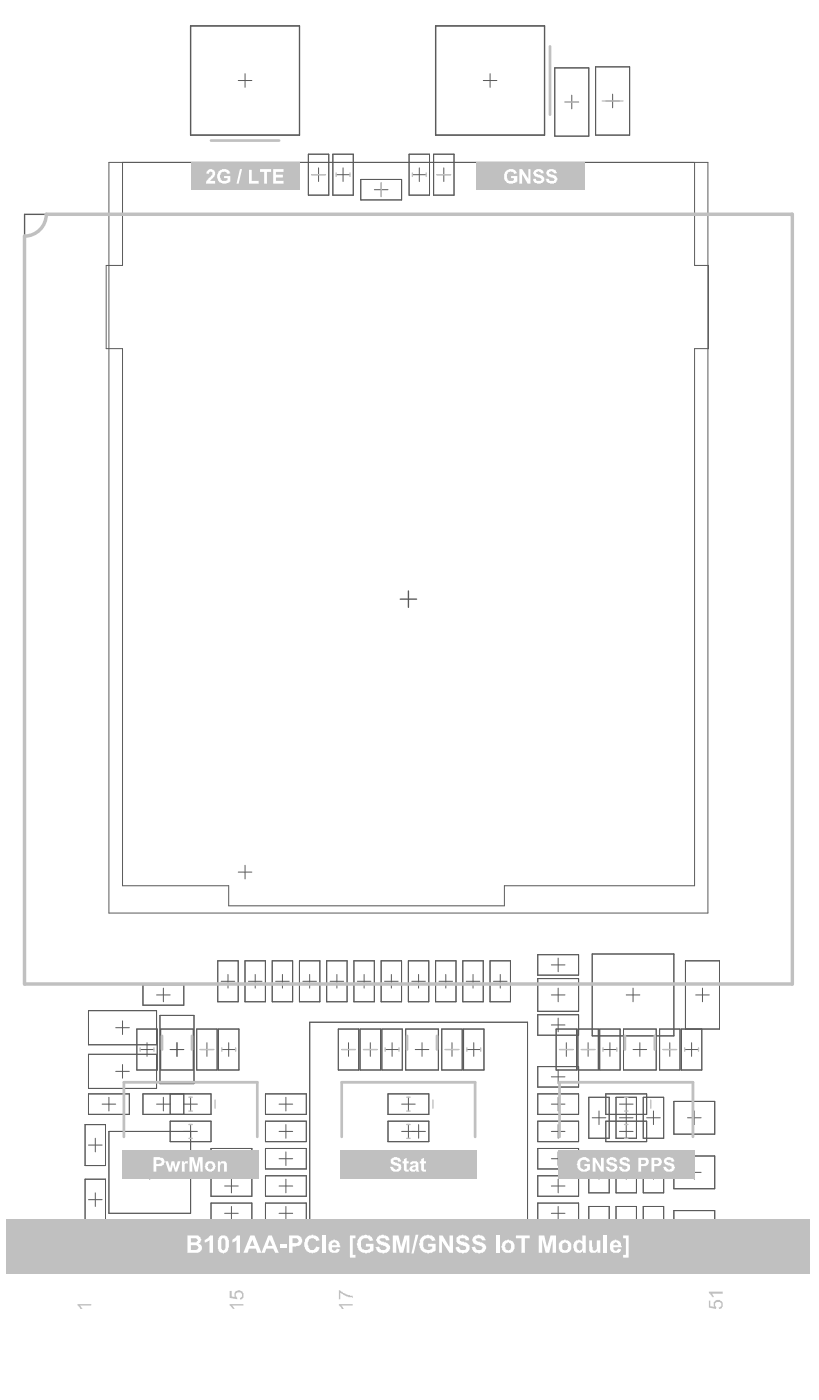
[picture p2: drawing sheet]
<svg xmlns="http://www.w3.org/2000/svg" width="100mm" height="171mm" viewBox="0 0 100 171" stroke-linecap="round" stroke-linejoin="round" font-family="sans-serif">
<g fill="none" stroke="#5a5a5a" stroke-width=".12">
<path d="M13.3 19.8h73v91.6h-73zM14.9 19.8v12.6h-2v10.1h2v65.5h13v2.5h33.6v-2.5h23.2v-65.5h1.7v-10.1h-1.7v-12.6M23.2 3.2h13.3v13.3h-13.3zM29 9.8h1.7M29.9 9v1.7M37.6 18.8h2.5v5h-2.5zM40.6 18.8h2.5v5h-2.5zM49.9 18.8h2.5v5h-2.5zM52.9 18.8h2.4v5h-2.4zM53.1 3.2h13.3v13.3h-13.3zM58.9 9.8h1.7M59.7 9v1.7"/>
<path d="M67.6 8.3h4.2v8.3h-4.2zM68.9 12.4h1.6M69.7 11.6v1.7M72.6 8.2h4.2v8.3h-4.2zM73.8 12.3h1.7M74.7 11.5v1.6M38 21.3h1.7M38.8 20.5v1.6M41 21.3h1.7M41.8 20.5v1.6M44 21.9h5v2.5h-5zM45.6 23.1h1.7"/>
<path d="M46.5 22.3v1.7M50.3 21.3h1.6M51.1 20.5v1.6M53.3 21.3h1.6M54.1 20.5v1.6M26.5 117.2h2.5v5h-2.5zM27 119.7h1.6M27.8 118.8v1.7M29 106.4h1.7M29.9 117.2h2.5v5h-2.5zM29.9 105.5v1.7M30.3 119.7h1.6"/>
<path d="M31.1 118.8v1.7M33.2 117.2h2.5v5h-2.5zM33.6 119.7h1.7M34.4 118.8v1.7M36.5 117.2h2.5v5h-2.5zM36.9 119.7h1.7M37.7 118.8v1.7M39.8 117.2h2.5v5h-2.5zM40.2 119.7h1.7M41.1 118.8v1.7M43.1 117.2h2.5v5h-2.5zM43.6 119.7h1.6"/>
<path d="M44.4 118.8v1.7M46.5 117.2h2.4v5h-2.4zM46.9 119.7h1.6M47.7 118.8v1.7M49.8 117.2h2.5v5h-2.5zM50.2 119.7h1.7M51 118.8v1.7M53.1 117.2h2.5v5h-2.5zM53.5 119.7h1.7M54.3 118.8v1.7M56.4 117.2h2.5v5h-2.5zM56.8 119.7h1.7"/>
<path d="M57.7 118.8v1.7M59.7 117.2h2.5v5h-2.5zM60.2 119.7h1.6M61 118.8v1.7M65.6 116.4h4.9v2.5h-4.9zM65.6 119.3h4.9v4h-4.9zM67.2 117.7h1.7M68 116.8v1.7M72.2 116.3h9.9v10h-9.9zM10.4 137.2h2.5v5h-2.5zM10.8 133.4h5v2.5h-5zM10.8 123.3h8.3v4.1h-8.3z"/>
<path d="M10.8 128.6h8.3v4.1h-8.3zM10.8 139.7h1.6M11.6 138.8v1.7M12.4 134.7h1.7M13.3 133.8v1.7M14.1 130.7h1.7M14.1 125.3h1.7M14.9 124.5v1.7M14.9 129.8v1.7M16.7 125.5h2.5v5h-2.5zM17.1 128h1.7M17.4 133.4h8.3v2.5h-8.3z"/>
<path d="M17.4 120.1h5v2.5h-5zM17.9 127.2v1.6M19.1 134.7h1.6M19.1 121.3h1.6M19.5 123.8h4.1v8.4h-4.1zM19.6 125.5h4v5h-4zM19.9 120.5v1.7M19.9 133.8v1.7M20.7 136.7h5v2.5h-5zM20.7 128h1.7M20.7 133.4v2.5M21.6 127.2v1.6"/>
<path d="M22.4 134.7h1.7M22.4 133.4v2.5M23.2 137.2v10.8h-9.9v-10h10.8M23.2 133.8v1.7M24 125.5h2.5v5h-2.5zM24.4 128h1.7M25.2 127.2v1.6M26.6 125.5h2.5v5h-2.5zM27.1 128h1.6M27.9 127.2v1.6M32.4 133.4h4.9v2.5h-4.9zM32.4 136.7h4.9v2.5h-4.9z"/>
<path d="M34 138h1.7M34 134.7h1.7M34.9 133.8v1.7M34.9 137.2v1.6M37.8 124.7h26.5v26.6h-26.5zM41.2 125.5h2.5v5h-2.5zM41.7 128h1.6M42.5 127.2v1.6M43.9 125.5h2.5v5h-2.5zM44.3 128h1.7M45.1 127.2v1.6M46.6 125.5h2.4v5h-2.4z"/>
<path d="M47 128h1.6M47.3 133.4h5v2.5h-5zM47.3 136.7h5v2.5h-5zM47.8 127.2v1.6M49 138h2.9M49 134.7h1.6M49.5 125.5h3.9v5h-3.9zM49.8 133.8v1.7M49.8 137.2v1.6M50.6 128h1.7M51 137.2v1.6M51.4 127.2v1.6"/>
<path d="M53.9 125.5h2.4v5h-2.4zM54.3 128h1.6M55.1 127.2v1.6M56.5 125.5h2.5v5h-2.5zM56.9 128h1.7M57.8 127.2v1.6M65.6 123.8h4.9v2.5h-4.9zM65.6 130.1h4.9v2.5h-4.9zM65.6 133.4h4.9v2.5h-4.9zM65.6 136.7h4.9v2.5h-4.9zM67.2 138h1.7M67.2 131.3h1.7"/>
<path d="M67.2 134.7h1.7M67.2 121.3h1.7M67.2 125h1.7M67.8 125.5h2.5v5h-2.5zM68 120.5v1.7M68 124.2v1.6M68 130.5v1.7M68 133.8v1.7M68 137.2v1.6M68.2 128h1.7M69 127.2v1.6M70.4 125.5h2.5v5h-2.5z"/>
<path d="M70.9 128h1.6M71.7 127.2v1.6M71.8 133.8h2.5v5h-2.5zM72.2 136.3h1.6M73 135.5v1.7M73.1 125.5h2.5v5h-2.5zM73.5 128h1.7M73.8 133.4h5v2.5h-5zM73.8 136.7h5v2.5h-5zM74.3 127.2v1.6M75.1 133.8h2.5v5h-2.5zM75.5 138h1.7"/>
<path d="M75.5 134.7h1.7M75.5 136.3h1.7M76 125.5h4v5h-4zM76.3 121.3h1.7M76.3 133.8v5M77.2 120.5v1.7M77.2 128h1.6M78 127.2v1.6M78.4 133.8h2.5v5h-2.5zM78.8 136.3h1.7M79.7 135.5v1.7M80.4 125.5h2.5v5h-2.5z"/>
<path d="M80.8 128h1.7M81.6 127.2v1.6M82.1 134.3h5v4h-5zM83.5 128h1.6M83.6 125.5v-8.3h4.1v8.3h-4.6v5h2.4v-5M83.8 136.3h1.7M84.3 127.2v1.6M84.6 135.5v1.7M84.8 121.3h1.7M85.6 120.5v1.7M10.4 143.8h2.5v5h-2.5zM10.8 146.3h1.6"/>
<path d="M11.6 145.5v1.6M17.4 150.1h5v2.5h-5zM17.4 143h1.7M18.3 142.2v1.6M19.1 151.3h1.6M19.9 150.5v1.6M25.7 140.1h5v2.5h-5zM25.7 143.4h5v2.5h-5zM25.7 146.7h5v2.5h-5zM25.7 150.1h5v2.5h-5zM27.4 151.3h1.6M27.4 141.3h1.6"/>
<path d="M27.4 144.6h1.6M27.4 148h1.6M28.2 140.5v1.7M28.2 143.8v1.7M28.2 147.1v1.7M28.2 150.5v1.6M32.4 140.1h4.9v2.5h-4.9zM32.4 143.4h4.9v2.5h-4.9zM32.4 146.7h4.9v2.5h-4.9zM32.4 150.1h4.9v2.5h-4.9zM34 151.3h1.7M34 141.3h1.7"/>
<path d="M34 144.6h1.7M34 148h1.7M34.9 140.5v1.7M34.9 143.8v1.7M34.9 147.1v1.7M34.9 150.5v1.6M65.6 140.1h4.9v2.5h-4.9zM65.6 143.4h4.9v2.5h-4.9zM65.6 146.7h4.9v2.5h-4.9zM65.6 150.1h4.9v2.5h-4.9zM67.2 151.3h1.7M67.2 141.3h1.7"/>
<path d="M67.2 144.6h1.7M67.2 148h1.7M68 140.5v1.7M68 143.8v1.7M68 147.1v1.7M68 150.5v1.6M71.8 140.5h2.5v5h-2.5zM71.8 147.1h2.5v5h-2.5zM72.2 143h1.6M72.2 149.6h1.6M73 142.2v1.6M73 148.8v1.7"/>
<path d="M75.1 140.5h2.5v5h-2.5zM75.1 147.1h2.5v5h-2.5zM75.5 143h1.7M75.5 149.6h1.7M76.3 142.2v1.6M76.3 148.8v1.7M78.4 140.5h2.5v5h-2.5zM78.4 147.1h2.5v5h-2.5zM78.8 143h1.7M78.8 149.6h1.7M79.7 142.2v1.6M79.7 148.8v1.7"/>
<path d="M82.1 141h5v4h-5zM82.1 147.6h5v4h-5zM83.8 143h1.7M83.8 149.6h1.7M84.6 142.2v1.6M84.6 148.8v1.7"/>
</g>
<path d="M23.2 3.2h13.3v13.3h-13.3zM53.1 3.2h13.3v13.3h-13.3zM3 26.1h93.6v93.9h-93.6zM48.8 73.1h2M49.8 72.1v2" fill="none" stroke="#5a5a5a" stroke-width=".17"/>
<path d="M25.7 17.1h8.3M67 5.7v8.3M15.1 138.7v-6.7h16.3v6.7M19.7 126.3v1.7M23.4 126.3v1.7M41.7 138.7v-6.7h16.2v6.7M49.6 126.3v1.7M53.3 126.3v1.7M68.2 138.7v-6.7h16.3v6.7M76.2 126.3v1.7M79.8 126.3v1.7" fill="none" stroke="#c0c0c0" stroke-width=".33"/>
<g fill="none" stroke="#c0c0c0" stroke-width=".17">
<path d="M68.9 12.4h1.6M73.4 12.3h2.5M38 21.3h1.7M41 21.1v.4M42.7 21.1v.4M46.5 22.3v1.7M50.3 21.1v.4M52 21.1v.4M53.3 21.3h1.6M17.1 127.8v.4M18.8 127.8v.4M23 133.8h.4"/>
<path d="M23 135.5h.4M23 137.1h.4M23 138.8h.4M24.4 128h1.7M26.2 134.2v1M27 127.8v.4M28.7 127.8v.4M41.6 128h1.7M44.3 128h1.7M47 127.8v.4M48.6 127.8v.4M49.6 133.8h.4"/>
<path d="M49.6 135.5h.4M49.6 137.1h.4M49.6 138.8h.4M52.8 134.2v1M54.3 128h1.6M56.9 127.8v.4M58.6 127.8v.4M68.2 128h1.7M70.8 128h1.7M73.5 127.8v.4M75.2 127.8v.4M76.1 133.8h.4"/>
<path d="M76.1 135.5h.4M76.1 137.1h.4M76.1 138.8h.4M79.3 134.2v1M80.8 128h1.7M83.5 127.8v.4M85.1 127.8v.4"/>
</g>
<path d="M5.6 26.1h91v93.9h-93.6v-91.2" fill="none" stroke="#c0c0c0" stroke-width=".42"/>
<path d="M58.1 19.8h13.3v3.3h-13.3z" fill-rule="evenodd" fill="#c0c0c0"/>
<g fill="#fff">
<path d="M61.7 20.8h.1a.71 .71 0 0 1 1.2 .3l-.4 .1v-.2h-.3l-.1-.1v.1h-.2h-.1l-.1 .4a.6 .6 0 0 0 .2 .7h.6v-.1v-.3h-.3v-.2h.8v.6l-.3 .1v.1l-.4 .1a.55 .55 0 0 1-.6-.2 .86 .86 0 0 1-.3-1.2z"/>
<path d="M63.3 20.6h.3l.8 1.2v-1.2h.3v1.8h-.4l-.7-1.2v1.2h-.3z"/>
<path d="M65.3 20.7l.1-.1h.5v.1a.32 .32 0 0 1 .4 .4h-.4l-.1-.1a.21 .21 0 0 0-.3-.1 .21 .21 0 0 0-.1 .3l.6 .2a.48 .48 0 0 1 .3 .5 .48 .48 0 0 1-.4 .4v.1l-.6-.1a.45 .45 0 0 1-.3-.5h.3v.1a.43 .43 0 0 0 .6 .2l.1-.1a.35 .35 0 0 0-.5-.4 .46 .46 0 0 1-.4-.4 .46 .46 0 0 1 .2-.5z"/>
<path d="M66.8 20.7h.1v-.1a.67 .67 0 0 1 1 .5h-.4l-.2-.2-.4 .1 .1 .2 .4 .1a.61 .61 0 0 1 .5 .8 .82 .82 0 0 1-1.3 0l-.1-.3h.4a.51 .51 0 0 0 .6 .3l.1-.2-.1-.2-.4-.1h-.2l-.1-.2a.34 .34 0 0 1 0-.6z"/>
</g>
<path d="M23.2 19.8h13.3v3.3h-13.3z" fill-rule="evenodd" fill="#c0c0c0"/>
<g fill="#fff">
<path d="M25.4 20.7a.55 .55 0 0 1 .7 .2 .55 .55 0 0 1-.1 .7l-.4 .5h.6v.3h-1.1l.1-.4 .7-.6v-.2a.22 .22 0 0 0-.1-.2 .22 .22 0 0 0-.3 0v.2l-.4-.1z"/>
<path d="M26.6 20.9h.1a.91 .91 0 0 1 1.3 0l.1 .2-.4 .1v-.1a.38 .38 0 0 0-.6-.1 .62 .62 0 0 0-.3 .5 .62 .62 0 0 0 .3 .6l.6-.1v-.3h-.4v-.2h.8v.6l-.6 .3a.55 .55 0 0 1-.6-.2h-.2a1.07 1.07 0 0 1-.1-1.2z"/>
<path d="M29.3 20.6h.2l-.4 1.8h-.3z"/>
<path d="M30.3 20.7h.4v1.4h.8v.3h-1.2z"/>
<path d="M31.7 20.6h1.3v.4h-.5v1.4h-.3v-1.4h-.5z"/>
<path d="M33.3 20.6h1.3v.4h-1v.3h.9v.3h-.9v.5h1v.3h-1.3z"/>
</g>
<path d="M14.9 140.2h16.6v3.5h-16.6z" fill-rule="evenodd" fill="#c0c0c0"/>
<g fill="#fff">
<path d="M20.1 141.6h.4l.2 .9 .2-.9h.3l.2 .9 .3-.9h.3l-.4 1.3h-.3l-.2-.8-.2 .8h-.3z"/>
<path d="M22.2 141.6h.2v.2l.2-.2h.3l-.1 .4-.1-.1a.44 .44 0 0 0-.2 .6v.4h-.3z"/>
<path d="M23.1 141.1h.5l.3 1.2 .3-1.2h.5v1.8h-.3v-1.4l-.3 1.4h-.3l-.4-1.4v1.4h-.3z"/>
<path d="M26.6 141.6h.2v.2h.1a.43 .43 0 0 1 .6-.2l.2 .3v1h-.4v-.7a.25 .25 0 0 0-.1-.3 .25 .25 0 0 0-.3 .1l-.1 .1v.8h-.2z"/>
<path d="M19.1 141.5v.5a.52 .52 0 0 0 .6-.4l-.1-.1zM18.7 141.1h.8l.1 .1a.51 .51 0 0 1 .5 .6 .51 .51 0 0 1-.6 .4h-.4v.7h-.4z"/>
<path d="M25.5 141.9l-.2 .4a.44 .44 0 0 0 .4 .3h.2v-.2a.34 .34 0 0 0-.3-.5zM25.3 141.6a.76 .76 0 0 1 1 .7l-.1 .1a.6 .6 0 0 1-.4 .5 .6 .6 0 0 1-.7-.3l-.1-.4v-.1v-.2z"/>
</g>
<path d="M41.5 140.2h16.6v3.5h-16.6z" fill-rule="evenodd" fill="#c0c0c0"/>
<g fill="#fff">
<path d="M47.7 141.3h.1a.62 .62 0 0 1 .8-.1l.3 .3v.1l-.3 .1a.39 .39 0 0 0-.6-.2v.2l.5 .2a.42 .42 0 0 1 .4 .4l.1 .1h-.1v.2a.73 .73 0 0 1-.8 .3 .73 .73 0 0 1-.6-.6h.4a.45 .45 0 0 0 .5 .3h.2v-.4l-.5-.1a.49 .49 0 0 1-.5-.7z"/>
<path d="M49.2 141.4l.4-.2v.4h.2v.3h-.2v.7h.2v.3a.38 .38 0 0 1-.5-.2h-.1v-.8h-.1v-.3h.1z"/>
<path d="M51.3 141.4l.4-.2v.4h.2v.3h-.2v.7h.2v.3a.38 .38 0 0 1-.5-.2h-.1v-.8h-.1v-.3h.1z"/>
<path d="M50.4 142.3l-.2 .2a.22 .22 0 0 0 .4 .2 .21 .21 0 0 0 0-.4zM50.1 141.7l.3-.1a.38 .38 0 0 1 .5 .2h.1v.9l.1 .2h-.3v-.2h-.1a.36 .36 0 0 1-.6 .1 .31 .31 0 0 1-.2-.4 .31 .31 0 0 1 .3-.2l.1-.1h.3l.1-.1a.24 .24 0 0 0-.3-.1 .24 .24 0 0 0-.2 .2l-.2-.1z"/>
</g>
<path d="M68 140.2h16.6v3.5h-16.6z" fill-rule="evenodd" fill="#c0c0c0"/>
<g fill="#fff">
<path d="M70.6 141.3h.1a.77 .77 0 0 1 1.2 .2v.1l-.3 .1-.1-.1a.36 .36 0 0 0-.6-.1 .63 .63 0 0 0-.2 .7 .3 .3 0 0 0 .4 .4h.2l.3-.1v-.3h-.4v-.2h.7v.6a1.01 1.01 0 0 1-1.4 0l-.1-.1a1.36 1.36 0 0 1 .2-1.2z"/>
<path d="M72.2 141.2h.4l.7 1.1v-1.1h.3v1.7h-.3l-.7-1.2v1.2h-.4z"/>
<path d="M74.2 141.2h.2v-.1h.4v.1a.42 .42 0 0 1 .4 .4l-.3 .1v-.1a.34 .34 0 0 0-.6 0l.1 .2h.3l.1 .1a.32 .32 0 0 1 .4 .3l.1 .1v.2h-.1a.43 .43 0 0 1-.5 .4h-.4v-.1a.3 .3 0 0 1-.4-.3v-.2h.3l.1 .2a.34 .34 0 0 0 .6 0v-.1v-.2l-.5-.1a.43 .43 0 0 1-.5-.6z"/>
<path d="M75.6 141.3h.1a.62 .62 0 0 1 .8-.1l.3 .3v.1l-.3 .1a.39 .39 0 0 0-.6-.2v.2l.5 .2a.42 .42 0 0 1 .4 .4v.3a.73 .73 0 0 1-.8 .3 .73 .73 0 0 1-.5-.6h.3l.1 .3h.1h.5v-.4l-.5-.1a.49 .49 0 0 1-.5-.7z"/>
<path d="M81 141.3h.1a.62 .62 0 0 1 .8-.1l.3 .3v.1l-.3 .1v-.1a.43 .43 0 0 0-.6-.1v.2l.5 .2a.34 .34 0 0 1 .4 .4h.1a.66 .66 0 0 1-.9 .6l-.3-.1-.3-.4v-.1h.4a.45 .45 0 0 0 .5 .3l.2-.2v-.2l-.5-.1a.43 .43 0 0 1-.5-.6z"/>
<path d="M78.1 141.5v.5h.3a.32 .32 0 0 0 .3-.5zM77.8 141.2h.6a.55 .55 0 0 1 .6 .2 .56 .56 0 0 1 0 .6 .56 .56 0 0 1-.6 .2h-.3v.7h-.3z"/>
<path d="M79.8 141.5v.5h.2a.3 .3 0 0 0 .3-.4l-.1-.1zM79.4 141.2h.6a.45 .45 0 0 1 .6 .3h.1v.4h-.1a.35 .35 0 0 1-.5 .3h-.3v.7h-.4z"/>
</g>
<g fill="#c0c0c0">
<path d="M86.4 158.6h.2v.7l.5 .1-.1-.2a.38 .38 0 0 1 .2-.5 .54 .54 0 0 1 .5-.1 .54 .54 0 0 1 .4 .4l-.1 .6h-.3l-.1-.1 .2-.1a.34 .34 0 0 0 .1-.5 .34 .34 0 0 0-.5-.1h-.1a.42 .42 0 0 0 0 .7v.1l-.9-.1z"/>
<path d="M86.4 157.5h1.7v.3h-1.4l.3 .2v.2h-.2l-.2-.4-.2-.1z"/>
<path d="M41.3 159h1.7v.2h-1.4l.2 .4h.1h-.3v-.2l-.3-.2z"/>
<path d="M41.3 157.4h.2l.1 .1h.1l.2 .2a1.81 1.81 0 0 0 1.1 .3v.3l-.1-.1a1.71 1.71 0 0 1-1.3-.5h-.1v.8h-.2z"/>
<path d="M28 159h1.7v.2h-1.4l.2 .2v.2h.1h-.2l-.4-.4z"/>
<path d="M28 157.4h.2v.7l.5 .1-.1-.1a.58 .58 0 0 1 .5-.7 .58 .58 0 0 1 .6 .7 .3 .3 0 0 1-.4 .4v-.2a.34 .34 0 0 0 0-.6v-.1a.45 .45 0 0 0-.6 .3v.2l.2 .2v.2l-.9-.2z"/>
<path d="M9.4 159h1.7v.2h-1.3l.1 .4h.1h-.2l-.1-.2-.3-.2z"/>
</g>
<path d="M.8 148.6h97.9v6.7h-97.9z" fill-rule="evenodd" fill="#c0c0c0"/>
<g fill="#fff">
<path d="M25 151.2h.1v-.1l.3-.1 .2-.3h.4v2.1h-.5v-1.5l-.4 .2h-.1z"/>
<path d="M28.4 151.1l.3-.1 .2-.3h.4v2.1h-.5v-1.5l-.1 .1-.4 .1v-.3z"/>
<path d="M34.1 151.8h.9v.4h-.9z"/>
<path d="M37.5 150.8l.4-.1a.82 .82 0 0 1 1 .6l-.4 .1a.45 .45 0 0 0-.5-.4h-.1l-.2 .2a.95 .95 0 0 0 .2 1.3 .38 .38 0 0 0 .5-.2l.1-.3 .4 .1v.3a.92 .92 0 0 1-1.1 .4l-.1-.1a.59 .59 0 0 1-.5-.6l-.1-.1a1.85 1.85 0 0 1 .3-1.2z"/>
<path d="M39.3 150.7h.4v2.1h-.4z"/>
<path d="M42.7 150.7h.6v.3h-.3v2h.3v.4h-.6z"/>
<path d="M43.8 150.8h.3v-.1l.4-.1 .6 .1 .4 .6-.4 .1a.59 .59 0 0 0-.7-.4 .59 .59 0 0 0-.4 .8v.3l.2 .2a.63 .63 0 0 0 .6 .2v-.1l.3-.1v-.3h-.5v-.3h.9v.8l-.4 .2v.1h-.2a1.05 1.05 0 0 1-1.3-.8l-.1-.4h.1v-.3z"/>
<path d="M46.2 150.7h.2a.82 .82 0 0 1 1.1 .6h-.5a.39 .39 0 0 0-.5-.3 .17 .17 0 0 0-.2 .2 .17 .17 0 0 0 .2 .2l.4 .1a.7 .7 0 0 1 .6 .9v.1a.92 .92 0 0 1-1.1 .3l-.5-.3-.1-.4 .4-.1 .1 .3a.63 .63 0 0 0 .7 .2v-.1a.17 .17 0 0 0 .1-.2 .17 .17 0 0 0-.1-.2v-.1h-.3h-.2l-.1-.1a.42 .42 0 0 1-.5-.4v-.3v-.2z"/>
<path d="M47.9 150.7h.7l.3 1.4 .4-1.4h.6v2.1h-.3v-1.7l-.5 1.7h-.4l-.4-1.7v1.7h-.4z"/>
<path d="M50.7 150.6h.3l-.6 2.3h-.2z"/>
<path d="M51.4 150.8h.3v-.1l.4-.1 .6 .1 .4 .6-.4 .1a.59 .59 0 0 0-.8-.4 .59 .59 0 0 0-.3 .8v.3l.2 .2a.63 .63 0 0 0 .6 .2v-.1l.3-.1v-.3h-.5v-.3h.9v.8l-.4 .2v.1h-.2a1.05 1.05 0 0 1-1.3-.8l-.1-.1v-.3h.1a.6 .6 0 0 1 .2-.7z"/>
<path d="M53.5 150.7h.5l.8 1.4v-1.4h.4v2.1h-.4l-.9-1.4v1.4h-.4z"/>
<path d="M55.7 150.8l.4-.1a1.03 1.03 0 0 1 1.1 .3v.3h-.5v-.1a.43 .43 0 0 0-.6-.2v.1v.3h.2a1.09 1.09 0 0 1 .9 .5 .56 .56 0 0 1-.1 .6l-.2 .3h-.2a1.25 1.25 0 0 1-1.1-.3v-.4l.4-.1a.34 .34 0 0 0 .4 .5h.1a.26 .26 0 0 0 .3-.3 .26 .26 0 0 0-.3-.3h-.1h-.3v-.1a.57 .57 0 0 1-.5-.4 .57 .57 0 0 1 .1-.6z"/>
<path d="M57.9 150.7a1.35 1.35 0 0 1 1.2 .2l.1 .4h-.4l-.1-.1a.43 .43 0 0 0-.6-.2l-.1 .1a.35 .35 0 0 0 .5 .3v.1a.67 .67 0 0 1 .7 .5 .67 .67 0 0 1-.4 .8h-.2l-.1 .1-.6-.1-.3-.3-.1-.3v-.1l.4-.1v.1a.47 .47 0 0 0 .7 .4 .32 .32 0 0 0 .2-.5l-.1-.1h-.3a.73 .73 0 0 1-.8-.8z"/>
<path d="M60.4 150.7h.5v2.1h-.5z"/>
<path d="M62.9 150.7h1.7v.3h-.6v1.8h-.4v-1.8h-.7z"/>
<path d="M65.7 150.7h.6l.4 1.4 .4-1.4h.7v2.1h-.4v-1.7l-.5 1.7h-.4l-.4-1.7v1.7h-.4z"/>
<path d="M71.8 151.3h.4v1.1a.21 .21 0 0 0 .3 .1 .21 .21 0 0 0 .2-.1h.1v-1.1h.4v1.5h-.4v-.3v.1a.63 .63 0 0 1-.7 .2l-.3-.3z"/>
<path d="M73.6 150.7h.4v2.1h-.4z"/>
<path d="M76 150.7h.6v2.7h-.6v-.4h.3v-2h-.3z"/>
<path d="M23.3 151v.5h.4a.32 .32 0 0 0 .4-.3l-.2-.2zM23.3 151.9v.6h.5a.31 .31 0 0 0 .3-.2 .31 .31 0 0 0 0-.4h-.2zM22.8 150.7h1a.38 .38 0 0 1 .5 .1l.1 .2a.33 .33 0 0 1 0 .5l-.2 .2a.51 .51 0 0 1 .4 .5 .51 .51 0 0 1-.4 .5v.1h-1.4z"/>
<path d="M27.1 151l-.1 .2v.7a.6 .6 0 0 0 .2 .6l.3-.2v-.7a.43 .43 0 0 0-.4-.6zM26.8 150.8l.2-.1a.63 .63 0 0 1 .8 .5 1.73 1.73 0 0 1-.1 1.5l-.2 .1a.69 .69 0 0 1-.9-.5v-.3a1.65 1.65 0 0 1 .2-1.2z"/>
<path d="M30.8 151.2l-.4 .7h.6zM30.5 150.7h.5l.9 2.1h-.5l-.2-.5h-.9l-.1 .5h-.5z"/>
<path d="M32.9 151.2l-.3 .7h.6zM32.7 150.7h.4l.9 2.1h-.4l-.3-.5h-.8l-.2 .5h-.4z"/>
<path d="M35.7 151v.6h.4a.3 .3 0 0 0 .3-.3l-.2-.3zM35.2 150.7h1.2v.1a.3 .3 0 0 1 .4 .3v.1v.3a.46 .46 0 0 1-.6 .4l-.1 .1h-.4v.8h-.5z"/>
<path d="M40.6 151.5l-.1 .2v.2h.6a.32 .32 0 0 0-.5-.4zM40.4 151.3h.1a.63 .63 0 0 1 .9 .5l.1 .3h-1a.34 .34 0 0 0 .4 .4l.2-.2 .4 .1h-.1a.46 .46 0 0 1-.6 .4 .63 .63 0 0 1-.8-.8v-.3h.1v-.2z"/>
<path d="M61.7 151.6v.1a.33 .33 0 0 0-.1 .5v.1a.43 .43 0 0 0 .6 .2l.1-.3a.56 .56 0 0 0-.2-.6l-.1-.1zM61.5 151.3h.1a.85 .85 0 0 1 1 .3l.1 .2a.78 .78 0 0 1-.6 1 .66 .66 0 0 1-.9-.6l-.1-.1 .1-.2a.45 .45 0 0 1 .3-.5z"/>
<path d="M68.6 151.6l-.1 .1v.2a.34 .34 0 0 0 .3 .6h.1h.1a.34 .34 0 0 0 .2-.6v-.2l-.1-.1h-.1v-.1zM68.5 151.3a.82 .82 0 0 1 1.1 .3 .82 .82 0 0 1-.3 1.1 .84 .84 0 0 1-1.1-.2 .85 .85 0 0 1 .3-1.1z"/>
<path d="M70.2 151.3l.4-.1v.1h.2l.2 .1v-.7h.4v2.1h-.3v-.3l-.1 .1a.72 .72 0 0 1-.9 .1v-.1a1.05 1.05 0 0 1 0-1.2zM70.4 151.6l-.1 .3a.46 .46 0 0 0 .3 .6 .42 .42 0 0 0 .4-.4 .46 .46 0 0 0-.4-.6z"/>
<path d="M74.9 151.5l-.1 .2v.2h.6l-.2-.4zM74.7 151.3l.4-.1v.1h.3v.1a.45 .45 0 0 1 .3 .5l.1 .2h-1a.31 .31 0 0 0 .2 .4 .31 .31 0 0 0 .4-.2l.3 .1a.49 .49 0 0 1-.7 .4 .76 .76 0 0 1-.6-1v-.3z"/>
</g>
<path d="M5.6 26.1a2.66 2.66 0 0 1-2.6 2.7" fill="none" stroke="#c0c0c0" stroke-width=".42"/>
</svg>
